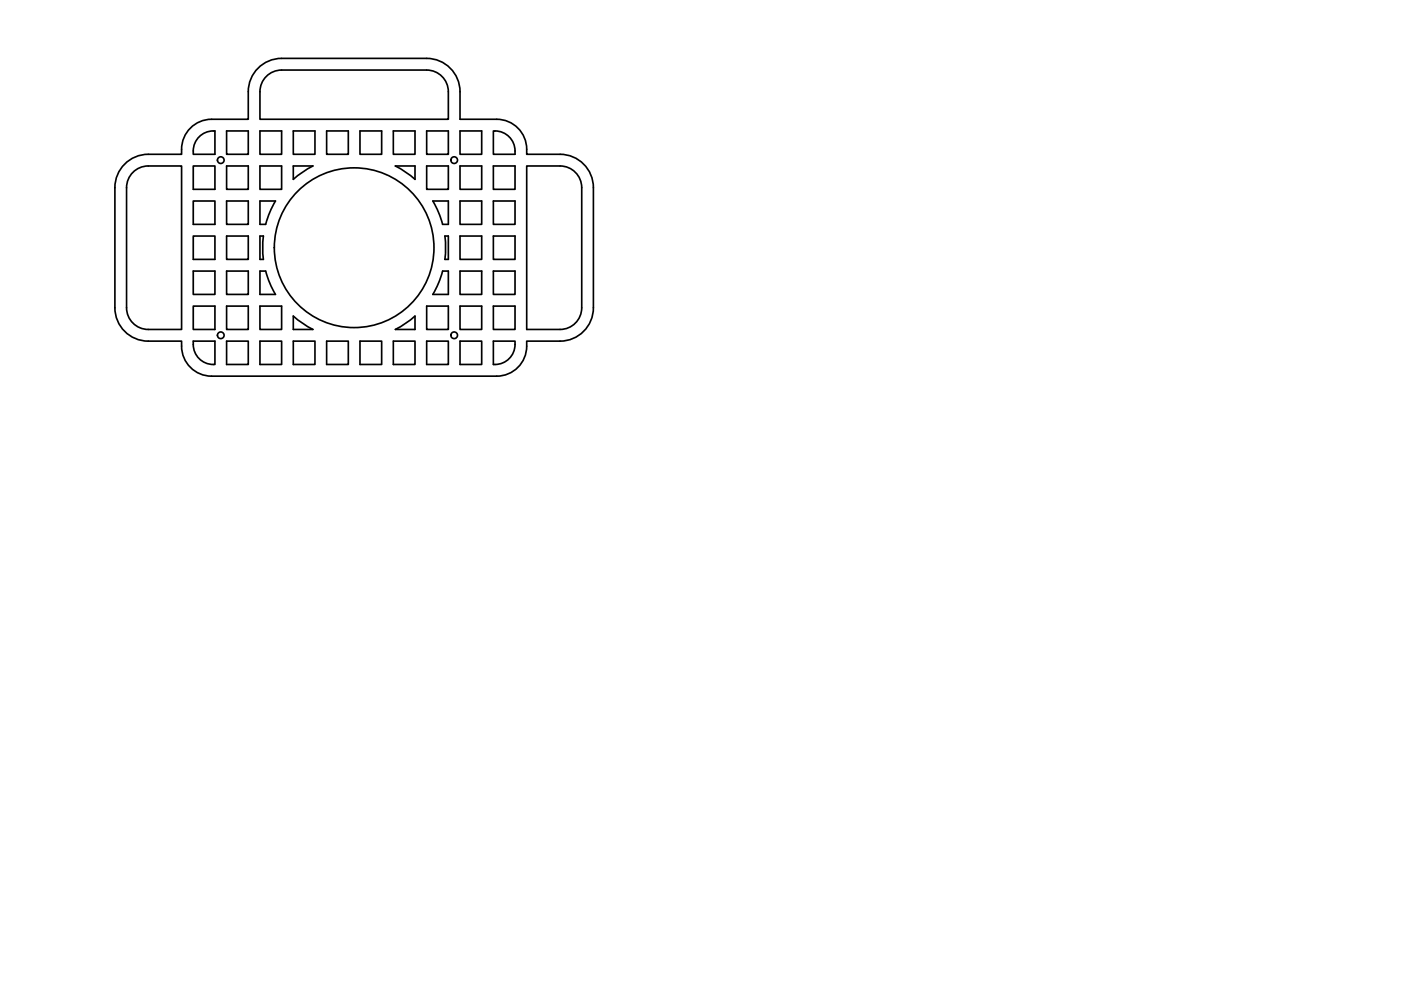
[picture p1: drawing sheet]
<svg xmlns="http://www.w3.org/2000/svg" width="420mm" height="297mm" viewBox="0 0 420 297" stroke-linecap="round" stroke-linejoin="round" font-family="sans-serif">
<!-- layer: Visible -->
<g fill="none" stroke="#000" stroke-width=".5">
<path d="M64 39.2a6.1 6.1 0 0 0-6 7h6.5v-7h-.5M68 39.2h6.5v7h-6.5zM78 39.2h6.5v7h-6.5zM79.6 23.2a6.5 6.5 0 0 1 4.9-2.2h43.5a6.5 6.5 0 0 1 6.5 6.5v8.2h-56.5v-8.2a6.5 6.5 0 0 1 1.6-4.3zM88 39.2h6.5v7h-6.5zM98 39.2h6.5v7h-6.5zM108 39.2h6.5v7h-6.5zM118 39.2h6.5v7h-6.5zM128 39.2h6.5v7h-6.5zM138 39.2h6.5v7h-6.5zM148.5 39.2a6.1 6.1 0 0 1 6 7h-6.5v-7h.5M37 49.6a10 10 0 0 1 7.5-3.4h10a9.2 9.2 0 0 1 9-10.5h11v-8.2a10 10 0 0 1 10-10h43.5a10 10 0 0 1 10 10v8.2h11a9.2 9.2 0 0 1 9 10.5h10a10 10 0 0 1 10 10v36a10 10 0 0 1-10 10h-10a9.2 9.2 0 0 1-9 10.5h-85.5a9.2 9.2 0 0 1-9-10.5h-10a10 10 0 0 1-10-10v-36a10 10 0 0 1 2.5-6.6z"/>
<path d="M39.6 52a6.5 6.5 0 0 1 4.9-2.3h10v49h-10a6.5 6.5 0 0 1-6.5-6.5v-36a6.5 6.5 0 0 1 1.6-4.2zM58 49.7h6.5v7h-6.5zM68 49.7h6.5v7h-6.5zM78 49.7h6.5v7h-6.5zM88 49.7h5.9l-2.8 1.6-3.1 2.5zM118.6 49.7h5.9v4.1l-2.5-2zM128 49.7h6.5v7h-6.5zM138 49.7h6.5v7h-6.5zM148 49.7h6.5v7h-6.5zM158 49.7h10a6.5 6.5 0 0 1 6.5 6.5v36a6.5 6.5 0 0 1-6.5 6.5h-10zM58 70.7h6.5v7h-6.5zM58 60.2h6.5v7h-6.5z"/>
<path d="M68 70.7h6.5v7h-6.5zM68 60.2h6.5v7h-6.5zM78 70.7h1l-.2 3.5 .2 3.5h-1zM78 60.2h4.6l-1.5 3.1-1.4 3.9h-1.7zM129.8 60.2h4.7v7h-1.8l-1-3.2zM133.4 70.7h1.1v7h-1.1l.2-3.5zM138 70.7h6.5v7h-6.5zM138 60.2h6.5v7h-6.5zM148 70.7h6.5v7h-6.5zM148 60.2h6.5v7h-6.5zM58 81.2h6.5v7h-6.5zM58 91.7h6.5v7h-6.5z"/>
<path d="M68 91.7h6.5v7h-6.5zM68 81.2h6.5v7h-6.5zM78 91.7h6.5v7h-6.5zM78 81.2l1.7 .1 1 3.2 1.9 3.8-4.6-.1zM88 94.7l2.4 2 3.5 2h-5.9zM118.6 98.7l2.7-1.5 3.2-2.5v4zM128 91.7h6.5v7h-6.5zM132.7 81.3l1.8-.1v7l-4.7 .1 1.6-3.1zM138 91.7h6.5v7h-6.5zM138 81.2h6.5v7h-6.5zM148 91.7h6.5v7h-6.5zM148 81.2h6.5v7h-6.5z"/>
<path d="M58 102.2h6.5v7a6.1 6.1 0 0 1-6.5-7zM68 102.2h6.5v7h-6.5zM78 102.2h6.5v7h-6.5zM88 102.2h6.5v7h-6.5zM98 102.2h6.5v7h-6.5zM108 102.2h6.5v7h-6.5zM118 102.2h6.5v7h-6.5zM128 102.2h6.5v7h-6.5zM138 102.2h6.5v7h-6.5zM148 102.2h6.5a6.1 6.1 0 0 1-6.5 7z"/>
<circle cx="66.2" cy="48" r="1"/>
<circle cx="136.2" cy="48" r="1"/>
<circle cx="106.2" cy="74.3" r="23.9"/>
<circle cx="66.2" cy="100.5" r="1"/>
<circle cx="136.2" cy="100.5" r="1"/>
</g>
</svg>
